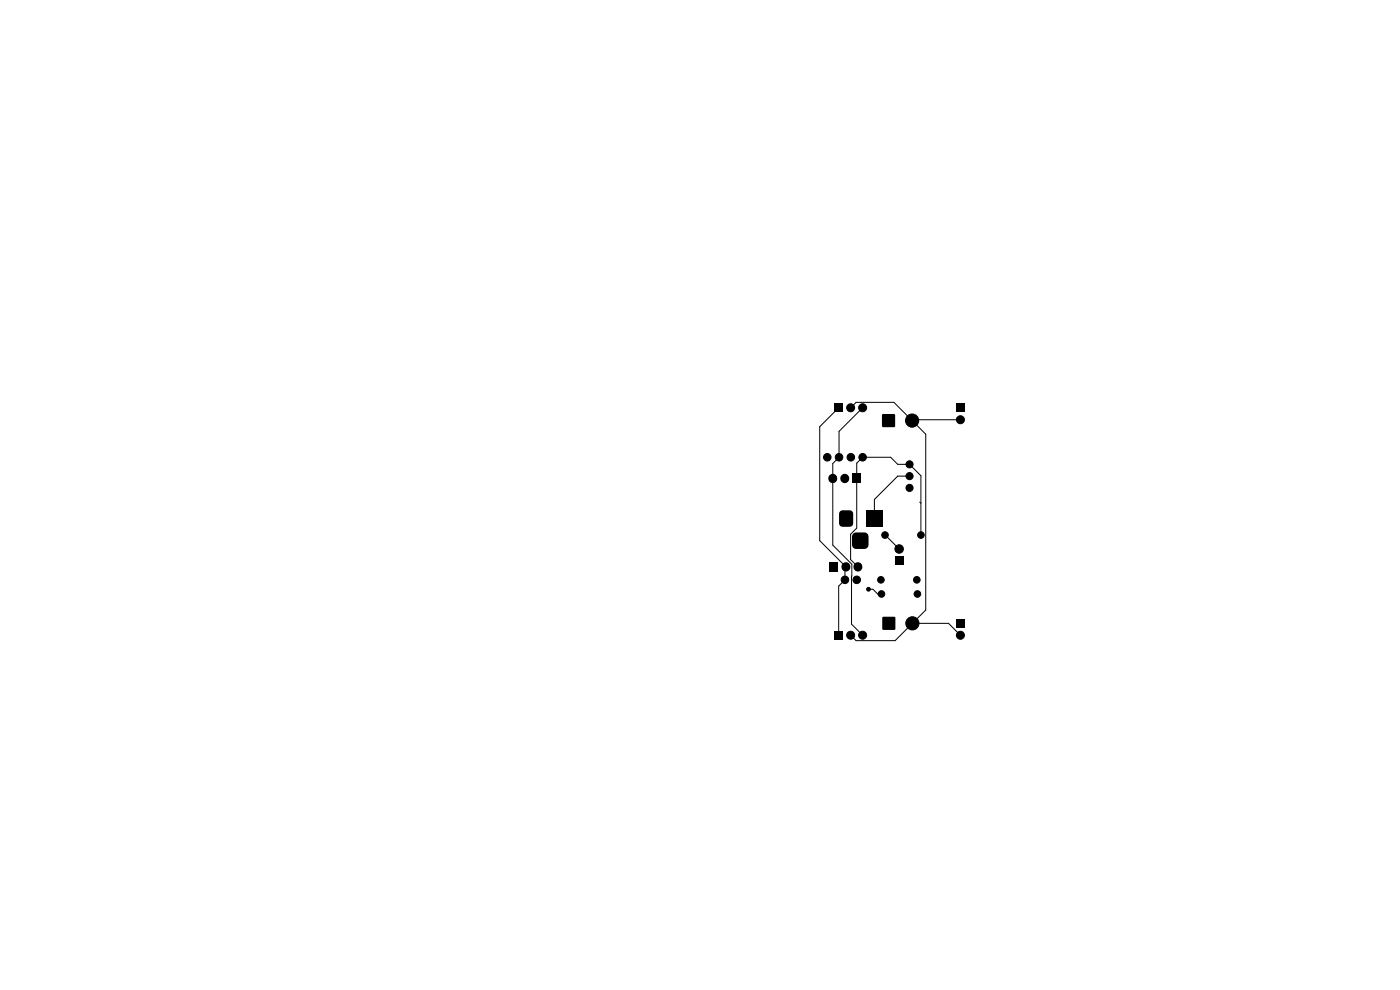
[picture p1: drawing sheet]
<svg xmlns="http://www.w3.org/2000/svg" width="297mm" height="210mm" viewBox="0 0 297 210" stroke-linecap="round" stroke-linejoin="round" font-family="sans-serif">
<g fill="#000" stroke="#000" stroke-width=".21">
<circle cx="175.5" cy="97" r=".8"/>
<circle cx="178" cy="97" r=".8"/>
<circle cx="180.5" cy="86.5" r=".85"/>
<circle cx="180.5" cy="97" r=".8"/>
<circle cx="183" cy="86.5" r=".85"/>
<circle cx="183" cy="97" r=".8"/>
<circle cx="193" cy="98.5" r=".75"/>
<circle cx="193.5" cy="89.2" r="1.4"/>
<circle cx="203.7" cy="89" r=".85"/>
<circle cx="187.7" cy="113.5" r=".7"/>
<circle cx="190.7" cy="116.5" r=".9"/>
<circle cx="193" cy="103.5" r=".75"/>
<circle cx="193" cy="101" r=".75"/>
<circle cx="195.4" cy="113.5" r=".7"/>
<circle cx="179.2" cy="123" r=".8"/>
<circle cx="180.5" cy="134.7" r=".85"/>
<circle cx="181.8" cy="123" r=".8"/>
<circle cx="183" cy="134.7" r=".85"/>
<circle cx="184.3" cy="125" r=".4"/>
<circle cx="186.9" cy="123" r=".7"/>
<circle cx="187" cy="126" r=".7"/>
<circle cx="193.6" cy="132.2" r="1.4"/>
<circle cx="194.5" cy="123" r=".7"/>
<circle cx="194.6" cy="126" r=".7"/>
<circle cx="203.7" cy="134.8" r=".85"/>
</g>
<path d="M177.1 85.7h1.7v1.7h-1.7zM187.2 87.9h2.6v2.6h-2.6zM202.9 85.7h1.7v1.7h-1.7zM178.3 108.4l.4-.1h1.6l.5 .2 .2 .5v2l-.3 .6-.4 .2h-1.6l-.5-.3-.2-.5v-2zM181 113.2l.5-.2h1.9a.88 .88 0 0 1 .8 .8v1.8a.88 .88 0 0 1-.8 .9h-1.8a.88 .88 0 0 1-.9-.9l.1-1.9zM180.8 100.5h1.9v2h-1.9zM183.8 108.3h3.4v3.5h-3.4zM189.8 118.1h1.9v1.8h-1.9zM176 119.3h1.9v2h-1.9zM177.1 133.9h1.7v1.7h-1.7zM187.2 130.9h2.7v2.7h-2.7zM202.9 131.4h1.7v1.7h-1.7z" fill="#000"/>
<path d="M176.7 101.5h.1M179.2 101.5h.1M179.5 120.2v.1M182 120.2v.1" fill="none" stroke="#000" stroke-width="1.9"/>
<path d="M177.9 86.5l-4 4v24.2l5.6 5.6-.3 .2v2.5l-1.3 1.3v10.5M180.5 86.5l1.1-1.1h8l6.8 6.7v37.3l-6.5 6.5h-8.3l-1.1-1.1M183 86.5l-5 5v5.5l-1.3 1.3v17.3l4 4.1-.1 12.7 2.4 2.4M203.8 89h-10.1l-.2 .2M187.7 113.5l3 3M193 101h-2.5l-5 5v4M195.1 106.5l.3 .3M195.4 113.5v-12.6l-2.4-2.4h-2.5l-1.5-1.5h-6l-1.3 1.3v13.7l-1.3 1.3v5.4l1.6 1.6M184.2 125h1l1 1h.8M193.6 132.2h7.6l2.6 2.6" fill="none" stroke="#000" stroke-width=".21"/>
</svg>
